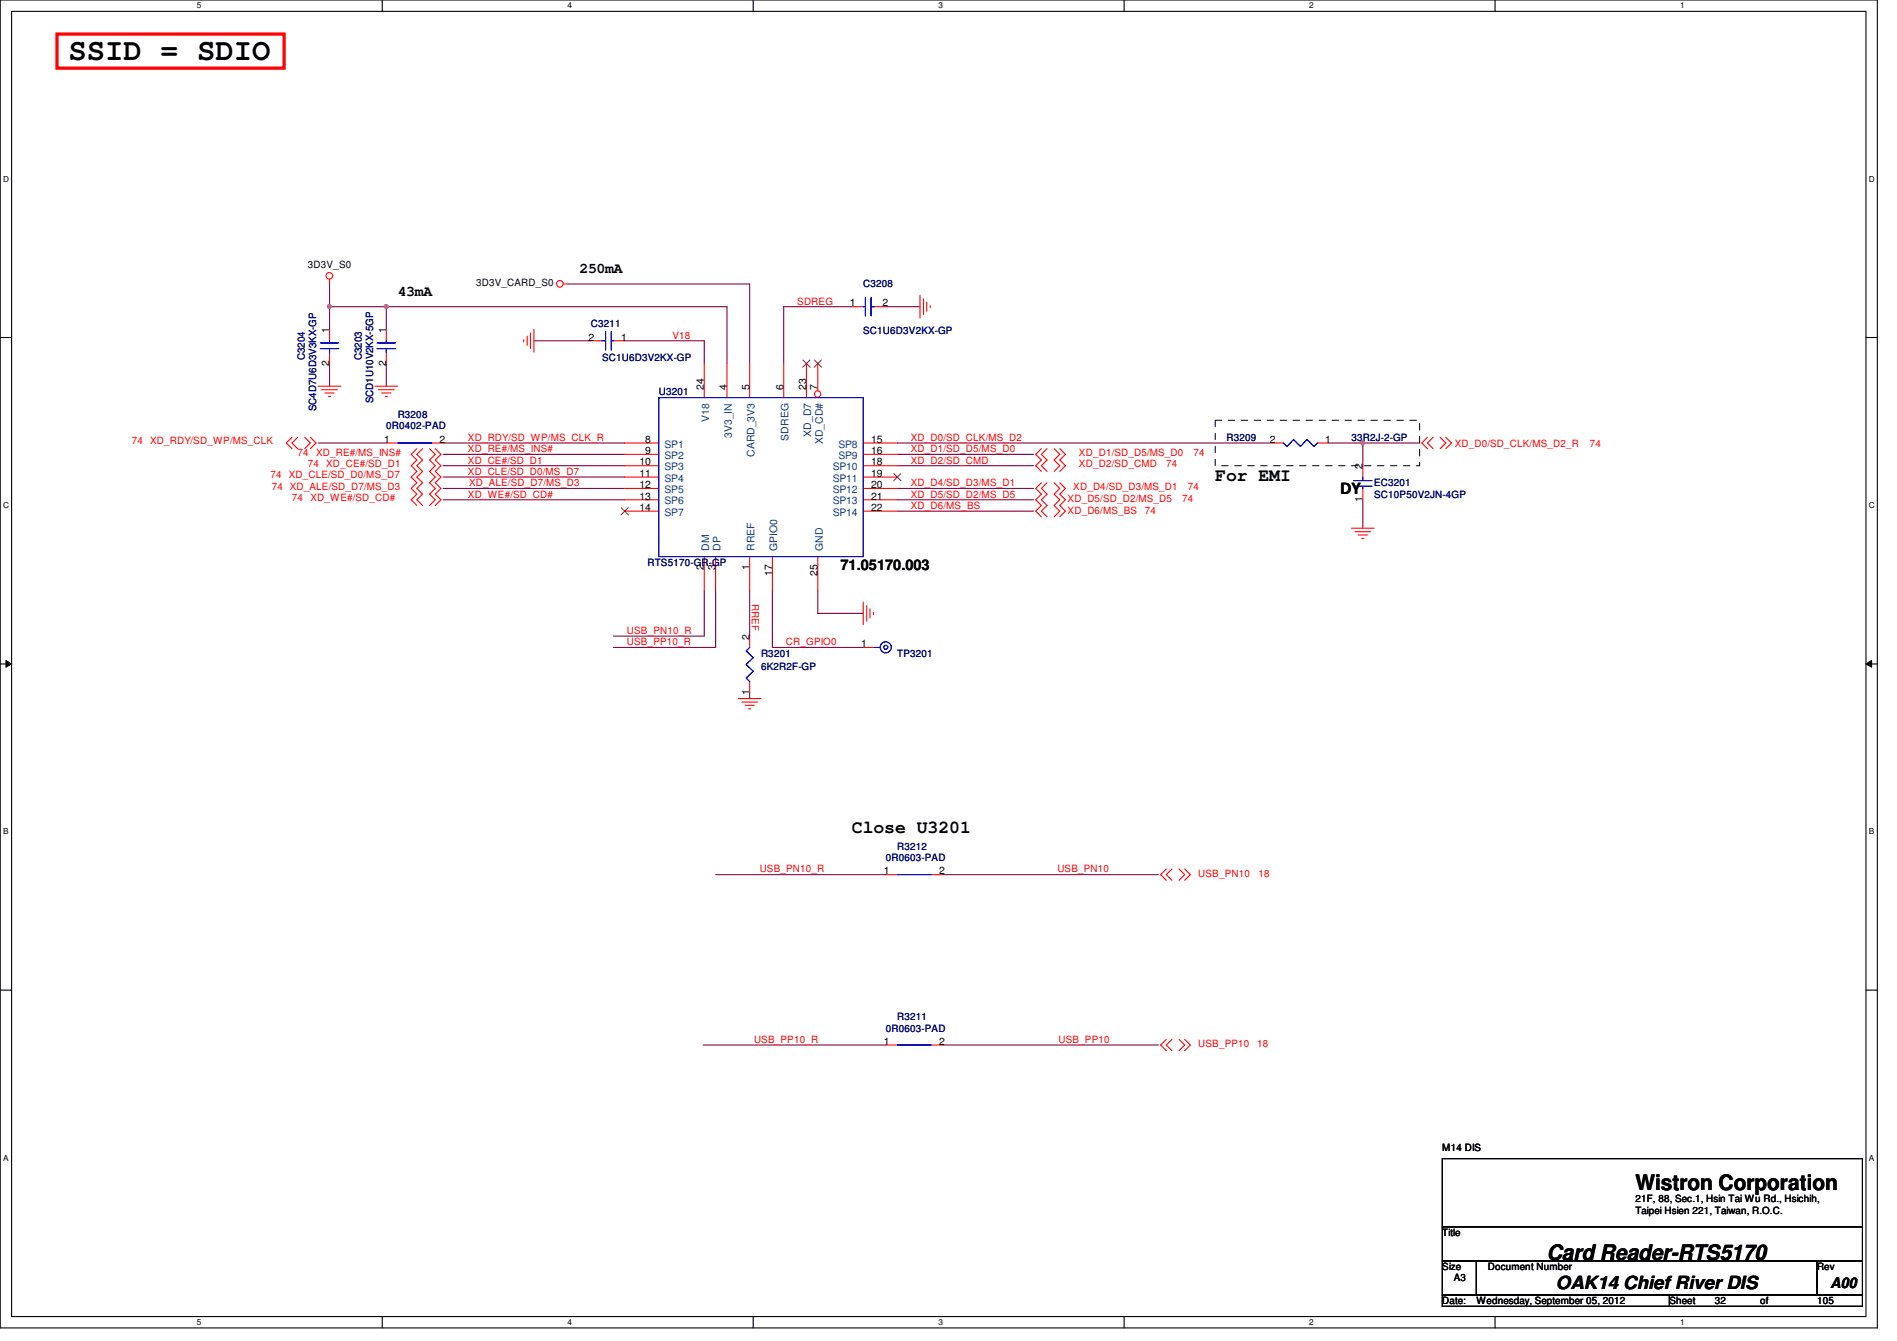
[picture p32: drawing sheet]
<svg xmlns="http://www.w3.org/2000/svg" width="297mm" height="210mm" viewBox="0 0 297 210" stroke-linecap="round" stroke-linejoin="round" font-family="sans-serif">
<defs><g id="words">
<text font-size="4.8" x="10.7" y="9.4">SSID = SDIO</text>
<g font-size="3.3">
<text x="256.1" y="186.3">Wistron Corporation</text>
<text x="242.2" y="197.2">Card Reader-RTS5170</text>
</g>
<g font-size="2.8">
<text x="190.3" y="75.3">For EMI</text>
<text x="209.8" y="77.4">DY</text>
<text x="133.4" y="130.4">Close U3201</text>
<text x="243.6" y="201.7">OAK14 Chief River DIS</text>
</g>
<g font-size="2.3">
<text x="62.3" y="46.3">43mA</text>
<text x="90.7" y="42.8">250mA</text>
<text x="131.6" y="89.2">71.05170.003</text>
<text x="286.6" y="201.5">A00</text>
</g>
<g font-size="1.6">
<text x="48.2" y="42">3D3V_S0</text>
<text x="74.5" y="44.8">3D3V_CARD_S0</text>
<text x="133.1" y="48">1</text>
<text x="138.2" y="48">2</text>
<text x="51.6" y="52.1" transform="rotate(-90 51.6 52.1)">1</text>
<text x="60.4" y="52.1" transform="rotate(-90 60.4 52.1)">1</text>
<text x="92.2" y="53.3">2</text>
<text x="97.3" y="53.3">1</text>
<text x="51.6" y="57.2" transform="rotate(-90 51.6 57.2)">2</text>
<text x="60.4" y="57.2" transform="rotate(-90 60.4 57.2)">2</text>
<text x="110.2" y="61" transform="rotate(-90 110.2 61)">24</text>
<text x="113.8" y="61" transform="rotate(-90 113.8 61)">4</text>
<text x="117.3" y="61" transform="rotate(-90 117.3 61)">5</text>
<text x="122.7" y="61" transform="rotate(-90 122.7 61)">6</text>
<text x="126.2" y="61" transform="rotate(-90 126.2 61)">23</text>
<text x="128" y="61" transform="rotate(-90 128 61)">7</text>
<text x="60.2" y="69.3">1</text>
<text x="68.8" y="69.3">2</text>
<text x="101" y="69.3">8</text>
<text x="101" y="71.1">9</text>
<text x="136.4" y="69.3">15</text>
<text x="136.4" y="71.1">16</text>
<text x="198.8" y="69.3">2</text>
<text x="207.5" y="69.3">1</text>
<text x="100.2" y="72.9">10</text>
<text x="100.2" y="74.6">11</text>
<text x="100.2" y="76.4">12</text>
<text x="136.4" y="76.4">20</text>
<text x="136.4" y="72.9">18</text>
<text x="136.4" y="74.6">19</text>
<text x="213.4" y="73.4" transform="rotate(-90 213.4 73.4)">2</text>
<text x="100.2" y="78.2">13</text>
<text x="100.2" y="80">14</text>
<text x="136.4" y="78.2">21</text>
<text x="136.4" y="80">22</text>
<text x="213.4" y="78.6" transform="rotate(-90 213.4 78.6)">1</text>
<text x="110.2" y="89.2" transform="rotate(-90 110.2 89.2)">2</text>
<text x="112" y="89.2" transform="rotate(-90 112 89.2)">3</text>
<text x="117.3" y="89.2" transform="rotate(-90 117.3 89.2)">1</text>
<text x="120.9" y="90.1" transform="rotate(-90 120.9 90.1)">17</text>
<text x="128" y="90.1" transform="rotate(-90 128 90.1)">25</text>
<text x="117.3" y="100.1" transform="rotate(-90 117.3 100.1)">2</text>
<text x="134.8" y="101.3">1</text>
<text x="117.3" y="108.8" transform="rotate(-90 117.3 108.8)">1</text>
<text x="138.4" y="136.9">1</text>
<text x="147.1" y="136.9">2</text>
<text x="138.4" y="163.5">1</text>
<text x="147.1" y="163.5">2</text>
<text x="225.8" y="180.1">M14 DIS</text>
<text x="256.1" y="188.1">21F, 88, Sec.1, Hsin Tai Wu Rd., Hsichih,</text>
<text x="256.1" y="189.9">Taipei Hsien 221, Taiwan, R.O.C.</text>
<text x="225.8" y="193.5">Title</text>
<text x="225.8" y="198.8">Size</text>
<text x="227.6" y="200.6">A3</text>
<text x="233" y="198.8">Document Number</text>
<text x="284.5" y="198.8">Rev</text>
<text x="225.8" y="204.1">Date:</text>
<text x="231.2" y="204.1">Wednesday, September 05, 2012</text>
<text x="261.4" y="204.1">Sheet</text>
<text x="268.5" y="204.1">32</text>
<text x="275.6" y="204.1">of</text>
<text x="284.5" y="204.1">105</text>
</g>
<g font-size="1.6" fill="#f00">
<text x="124.8" y="47.7">SDREG</text>
<text x="105.3" y="53">V18</text>
<text x="20.7" y="69.6">74 XD_RDY/SD_WP/MS_CLK</text>
<text x="46.6" y="71.3">74</text>
<text x="49.5" y="71.3">XD_RE#/MS_INS#</text>
<text x="73.3" y="69">XD_RDY/SD_WP/MS_CLK_R</text>
<text x="73.3" y="70.8">XD_RE#/MS_INS#</text>
<text x="142.6" y="69">XD_D0/SD_CLK/MS_D2</text>
<text x="142.6" y="70.8">XD_D1/SD_D5/MS_D0</text>
<text x="168.9" y="71.3">XD_D1/SD_D5/MS_D0</text>
<text x="186.9" y="71.3">74</text>
<text x="227.8" y="69.9">XD_D0/SD_CLK/MS_D2_R</text>
<text x="249" y="69.9">74</text>
<text x="42.4" y="74.9">74 XD_CLE/SD_D0/MS_D7</text>
<text x="42.5" y="76.7">74 XD_ALE/SD_D7/MS_D3</text>
<text x="48.2" y="73.1">74 XD_CE#/SD_D1</text>
<text x="73.3" y="74.3">XD_CLE/SD_D0/MS_D7</text>
<text x="73.3" y="72.6">XD_CE#/SD_D1</text>
<text x="73.3" y="77.9">XD_WE#/SD_CD#</text>
<text x="73.4" y="76.1">XD_ALE/SD_D7/MS_D3</text>
<text x="142.6" y="72.6">XD_D2/SD_CMD</text>
<text x="142.6" y="76.1">XD_D4/SD_D3/MS_D1</text>
<text x="142.6" y="77.9">XD_D5/SD_D2/MS_D5</text>
<text x="168.1" y="76.7">XD_D4/SD_D3/MS_D1</text>
<text x="168.9" y="73.1">XD_D2/SD_CMD</text>
<text x="182.6" y="73.1">74</text>
<text x="186" y="76.7">74</text>
<text x="45.7" y="78.4">74</text>
<text x="48.6" y="78.4">XD_WE#/SD_CD#</text>
<text x="142.6" y="79.7">XD_D6/MS_BS</text>
<text x="167.2" y="78.6">XD_D5/SD_D2/MS_D5</text>
<text x="167.2" y="80.4">XD_D6/MS_BS</text>
<text x="179.3" y="80.4">74</text>
<text x="185.1" y="78.6">74</text>
<text x="117.7" y="94.6" transform="rotate(90 117.7 94.6)">RREF</text>
<text x="98.2" y="101">USB_PP10_R</text>
<text x="98.2" y="99.2">USB_PN10_R</text>
<text x="123.1" y="101">CR_GPIO0</text>
<text x="119" y="136.6">USB_PN10_R</text>
<text x="165.6" y="136.6">USB_PN10</text>
<text x="187.6" y="137.3">USB_PN10</text>
<text x="197.1" y="137.3">18</text>
<text x="118.1" y="163.2">USB_PP10_R</text>
<text x="165.7" y="163.2">USB_PP10</text>
<text x="187.6" y="164">USB_PP10</text>
<text x="196.8" y="164">18</text>
</g>
<g font-size="1.6" fill="#000080">
<text x="135.2" y="45">C3208</text>
<text x="92.5" y="51.2">C3211</text>
<text x="135.2" y="52.3">SC1U6D3V2KX-GP</text>
<text x="47.7" y="56.3" transform="rotate(-90 47.7 56.3)">C3204</text>
<text x="56.6" y="56.3" transform="rotate(-90 56.6 56.3)">C3203</text>
<text x="94.3" y="56.6">SC1U6D3V2KX-GP</text>
<text x="49.5" y="64.3" transform="rotate(-90 49.5 64.3)">SC4D7U6D3V3KX-GP</text>
<text x="58.4" y="63.1" transform="rotate(-90 58.4 63.1)">SCD1U10V2KX-5GP</text>
<text x="62.3" y="65.4">R3208</text>
<text x="103.2" y="61.9">U3201</text>
<text x="60.5" y="67.2">0R0402-PAD</text>
<text x="192.1" y="69">R3209</text>
<text x="211.6" y="69">33R2J-2-GP</text>
<text x="215.2" y="76.1">EC3201</text>
<text x="215.2" y="77.9">SC10P50V2JN-4GP</text>
<text x="101.4" y="88.6">RTS5170-GR-GP</text>
<text x="119.2" y="102.8">R3201</text>
<text x="119.2" y="104.9">6K2R2F-GP</text>
<text x="140.5" y="102.8">TP3201</text>
<text x="138.7" y="134.8">0R0603-PAD</text>
<text x="140.5" y="133">R3212</text>
<text x="138.7" y="161.5">0R0603-PAD</text>
<text x="140.5" y="159.7">R3211</text>
</g>
<g font-size="1.6" fill="#004080">
<text x="111" y="66" transform="rotate(-90 111 66)">V18</text>
<text x="104.1" y="70.1">SP1</text>
<text x="104.1" y="71.8">SP2</text>
<text x="114.6" y="68.5" transform="rotate(-90 114.6 68.5)">3V3_IN</text>
<text x="118.1" y="71.5" transform="rotate(-90 118.1 71.5)">CARD_3V3</text>
<text x="123.5" y="69" transform="rotate(-90 123.5 69)">SDREG</text>
<text x="127" y="68.4" transform="rotate(-90 127 68.4)">XD_D7</text>
<text x="128.8" y="69.6" transform="rotate(-90 128.8 69.6)">XD_CD#</text>
<text x="131.3" y="70.1">SP8</text>
<text x="131.3" y="71.8">SP9</text>
<text x="104.1" y="73.6">SP3</text>
<text x="104.1" y="75.4">SP4</text>
<text x="104.1" y="77.2">SP5</text>
<text x="130.4" y="77.2">SP12</text>
<text x="130.4" y="73.6">SP10</text>
<text x="130.4" y="75.4">SP11</text>
<text x="104.1" y="79">SP6</text>
<text x="104.1" y="80.7">SP7</text>
<text x="130.4" y="79">SP13</text>
<text x="130.4" y="80.7">SP14</text>
<text x="111" y="86.2" transform="rotate(-90 111 86.2)">DM</text>
<text x="112.8" y="86.2" transform="rotate(-90 112.8 86.2)">DP</text>
<text x="118.1" y="86.2" transform="rotate(-90 118.1 86.2)">RREF</text>
<text x="121.7" y="86.2" transform="rotate(-90 121.7 86.2)">GPIO0</text>
<text x="128.8" y="86.2" transform="rotate(-90 128.8 86.2)">GND</text>
</g>
<g font-size="1.3">
<text x="30.8" y="1.3">5</text>
<text x="88.9" y="1.3">4</text>
<text x="146.9" y="1.3">3</text>
<text x="205" y="1.3">2</text>
<text x="263.1" y="1.3">1</text>
<text x=".5" y="28.4">D</text>
<text x="292.6" y="28.4">D</text>
<text x=".5" y="79.5">C</text>
<text x="292.6" y="79.5">C</text>
<text x=".5" y="130.6">B</text>
<text x="292.6" y="130.6">B</text>
<text x=".5" y="181.7">A</text>
<text x="292.6" y="181.7">A</text>
<text x="30.8" y="207.4">5</text>
<text x="88.9" y="207.4">4</text>
<text x="146.9" y="207.4">3</text>
<text x="205" y="207.4">2</text>
<text x="263.1" y="207.4">1</text>
</g>
</g></defs>
<path d="M0 0h294v207.9h-294zM1.8 1.8h290.4v204.3h-290.4z" fill="none" stroke="#000" stroke-width=".17"/>
<g fill="#fff">
<path d="M30.8 .2h.7v1.4h-.7z"/>
<path d="M30.8 206.2h.7v1.4h-.7z"/>
</g>
<path d="M59.9 0v1.8M59.9 206.1v1.8" fill="none" stroke="#000" stroke-width=".17"/>
<g fill="#fff">
<path d="M88.9 .2h.6v1.4h-.6z"/>
<path d="M88.9 206.2h.6v1.4h-.6z"/>
</g>
<path d="M117.9 0v1.8M117.9 206.1v1.8" fill="none" stroke="#000" stroke-width=".17"/>
<g fill="#fff">
<path d="M146.9 .2h.7v1.4h-.7z"/>
<path d="M146.9 206.2h.7v1.4h-.7z"/>
</g>
<path d="M176 0v1.8M176 206.1v1.8" fill="none" stroke="#000" stroke-width=".17"/>
<g fill="#fff">
<path d="M205 .2h.7v1.4h-.7z"/>
<path d="M205 206.2h.7v1.4h-.7z"/>
</g>
<path d="M234.1 0v1.8M234.1 206.1v1.8" fill="none" stroke="#000" stroke-width=".17"/>
<g fill="#fff">
<path d="M263.1 .2h.7v1.4h-.7z"/>
<path d="M263.1 206.2h.7v1.4h-.7z"/>
<path d="M.5 27.3h.9v1.4h-.9z"/>
<path d="M292.6 27.3h.9v1.4h-.9z"/>
<path d="M.5 78.4h.9v1.4h-.9z"/>
<path d="M292.6 78.4h.9v1.4h-.9z"/>
</g>
<path d="M0 52.8h1.8M292.2 52.8h1.8" fill="none" stroke="#000" stroke-width=".17"/>
<g fill="#fff">
<path d="M.5 129.5h.8v1.4h-.8z"/>
<path d="M292.6 129.5h.9v1.4h-.9z"/>
</g>
<path d="M0 103.9h1.8M292.2 103.9h1.8" fill="none" stroke="#000" stroke-width=".17"/>
<path d="M.9 103.4l.9 .5-.9 .5zM292.2 103.9l.9-.5v1z" fill="#000"/>
<path d="M.9 103.4l.9 .5-.9 .5zM292.2 103.9l.9-.5v1z" fill="none" stroke="#000" stroke-width=".16"/>
<g fill="#fff">
<path d="M.5 180.5h.8v1.4h-.8z"/>
<path d="M292.6 180.5h.9v1.4h-.9z"/>
</g>
<path d="M0 155h1.8M292.2 155h1.8" fill="none" stroke="#000" stroke-width=".17"/>
<g fill="none" stroke="#800040" stroke-width=".17">
<path d="M49.8 69.3h10.7M69.4 69.3h28.4M69.4 76.5h28.4M69.4 74.7h28.4M69.4 72.9h28.4M69.4 71.1h28.4M69.4 78.2h28.4M140.5 69.3h58.7M213.4 69.3h8.9M110.3 92.5v7.1h-14.2M112.1 92.5v8.8h-16M117.4 92.5v7.1"/>
<path d="M120.9 92.5v8.8h14.3M128.1 92.5v3.5h7.1M117.4 108.5v.8"/>
</g>
<circle cx="213.4" cy="69.3" r=".32" fill="#f0f"/>
<circle cx="213.4" cy="69.3" r=".32" fill="none" stroke="#f0f" stroke-width=".17"/>
<path d="M83.6 53.3h8.9M97.8 53.3h12.5v3.6M113.8 48h-53.3v3.6M140.5 71.1h21.3M140.5 72.9h21.3M140.5 76.5h21.3M140.5 78.2h21.3M208.1 69.3h5.3v3.6M140.5 80h21.3" fill="none" stroke="#800040" stroke-width=".17"/>
<circle cx="60.5" cy="48" r=".32" fill="#f0f"/>
<circle cx="60.5" cy="48" r=".32" fill="none" stroke="#f0f" stroke-width=".17"/>
<path d="M51.6 44.5v3.5M51.6 48v3.6M51.6 56.9v3.6M51.6 48h8.9M60.5 56.9v3.6M113.8 48v8.9" fill="none" stroke="#800040" stroke-width=".17"/>
<circle cx="51.6" cy="48" r=".32" fill="#f0f"/>
<circle cx="51.6" cy="48" r=".32" fill="none" stroke="#f0f" stroke-width=".17"/>
<path d="M88.9 44.4h28.5v12.5M133.4 48h-10.7v8.9M138.7 48h5.4M213.4 78.2v4.5M112.1 136.9h26.6M147.6 136.9h33.8M110.1 163.6h28.6M147.6 163.6h33.8" fill="none" stroke="#800040" stroke-width=".17"/>
<g fill="none" stroke="#f00" stroke-width=".17">
<path d="M51.6 43.7v.7M51.6 51.6v1.7M51.6 55.1v1.8M60.5 51.6v1.7M60.5 55.1v1.8M82 53.2v.3M82.5 52.6v1.5M83.1 52.1v2.5M83.6 51.6v3.5M88.2 44.4h.7M92.5 53.3h1.8M96.1 53.3h1.7"/>
<path d="M110.3 56.9v5.3M113.8 56.9v5.3M117.4 56.9v5.3M122.7 56.9v5.3M126.3 56.9v5.3M133.4 48h1.8M136.9 48h1.8M144.1 46.2v3.6M144.6 46.8v2.4M145.1 47.3v1.4M145.7 47.8v.4M45.7 68.5l-.9 .8 .9 .9"/>
<path d="M46.6 68.5l-.9 .8 .9 .9M47.7 68.5l.9 .8-.9 .9M48.6 68.5l.9 .8-.9 .9M49.8 60.5h3.6M50.4 61h2.4M50.9 61.5h1.4M51.4 62.1h.4M58.7 60.5h3.6M59.3 61h2.4M59.8 61.5h1.4M60.3 62.1h.4M60.5 69.3h1.8"/>
<path d="M65.3 70.2l-.9 .9 .9 .9-.9 .9 .9 .9-.9 .9 .9 .9-.9 .9 .9 .8-.9 .9 .9 .9M66.2 70.2l-.9 .9 .9 .9-.9 .9 .9 .9-.9 .9 .9 .9-.9 .9 .9 .8-.9 .9 .9 .9M67.3 70.2l.9 .9-.9 .9 .9 .9-.9 .9 .9 .9-.9 .9 .9 .9-.9 .8 .9 .9-.9 .9M67.6 69.3h1.8M68.2 70.2l.8 .9-.8 .9 .8 .9-.8 .9 .8 .9-.8 .9 .8 .9-.8 .8 .8 .9-.8 .9M97.8 69.3h5.4M97.8 71.1h5.4M97.8 72.9h5.4M97.8 74.7h5.4M97.8 76.5h5.4M97.8 78.2h5.4M163.1 70.2l-.9 .9 .9 .9-.9 .9 .9 .9"/>
<path d="M163.1 75.6l-.9 .9 .9 .8-.9 .9 .9 .9-.9 .9 .9 .9M164 70.2l-.9 .9 .9 .9-.9 .9 .9 .9M164 75.6l-.9 .9 .9 .8-.9 .9 .9 .9-.9 .9 .9 .9M165.1 70.2l.8 .9-.8 .9 .8 .9-.8 .9M165.1 75.6l.8 .9-.8 .8 .8 .9-.8 .9 .8 .9-.8 .9M165.9 70.2l.9 .9-.9 .9 .9 .9-.9 .9M165.9 75.6l.9 .9-.9 .8 .9 .9-.9 .9 .9 .9-.9 .9M199.2 69.3h1.8M206.3 69.3h1.8M223.5 68.5l-.9 .8 .9 .9M224.4 68.5l-.9 .8 .9 .9M225.5 68.5l.9 .8-.9 .9"/>
<path d="M226.4 68.5l.9 .8-.9 .9M97.8 80h5.4M110.3 87.1v5.4M112.1 87.1v5.4M117.4 87.1v5.4M117.4 99.6v1.7M120.9 87.1v5.4M128.1 87.1v5.4M135.2 94.2v3.6M135.7 94.8v2.4M136.2 95.3v1.4M136.8 95.8v.4"/>
<path d="M211.6 82.7h3.6M212.2 83.2h2.4M212.7 83.7h1.4M213.2 84.3h.4M115.6 109.3h3.6M116.2 109.9h2.4M116.7 110.4h1.4M117.2 111h.4M117.4 106.7v1.8M135.2 101.3h1.7M138.7 136.9h1.8M145.8 136.9h1.8"/>
<path d="M182.6 136l-.9 .9 .9 .9M183.5 136l-.9 .9 .9 .9M184.6 136l.9 .9-.9 .9M185.5 136l.9 .9-.9 .9M138.7 163.6h1.8M145.8 163.6h1.8M182.6 162.7l-.9 .9 .9 .9M183.5 162.7l-.9 .9 .9 .9M184.6 162.7l.9 .9-.9 .9M185.5 162.7l.9 .9-.9 .9"/>
<circle cx="51.6" cy="43.2" r=".52"/>
<circle cx="87.7" cy="44.4" r=".52"/>
</g>
<path d="M225.8 181.4h65.8v10.6h-65.8zM225.8 192h65.8v5.4h-65.8zM225.8 197.4h5.4v5.3h-5.4zM231.2 197.4h53.3v5.3h-53.3zM284.5 197.4h7.1v5.3h-7.1zM225.8 202.7h35.6v1.8h-35.6zM261.4 202.7h30.2v1.8h-30.2z" fill="none" stroke="#000" stroke-width=".17"/>
<path d="M8.9 5.3h35.6v5.4h-35.6z" fill="none" stroke="#f00" stroke-width=".51"/>
<path d="M190.3 65.8h32v7.1h-32z" fill="none" stroke="#000" stroke-width=".16" stroke-dasharray="1 1 1 1 1 1 1 1"/>
<g fill="none" stroke="#00f" stroke-width=".17">
<path d="M50.2 53.7h2.8M50.2 54.6h2.8M51.6 53.3v.4M51.6 54.6v.5M59.1 54.6h2.8M59.1 53.7h2.8M60.5 53.3v.4M60.5 54.6v.5M94.3 53.3h.5M94.8 51.9v2.9M95.7 51.9v2.9M95.7 53.3h.4"/>
<path d="M135.2 48h.3M135.5 46.6v2.8M136.4 48h.5M136.4 46.6v2.8M62.3 69.3h5.3M201 69.3l.5 .6 1.1-1.1 1 1.1 1.1-1.1 1 1.1 .6-.6M117.4 101.3l-.6 .6 1.1 1.1-1.1 1 1.1 1.1-1.1 1 .6 .6M136.9 101.3h.9M140.5 136.9h5.3M140.5 163.6h5.3"/>
<circle cx="138.7" cy="101.3" r=".32"/>
<circle cx="138.7" cy="101.3" r=".87"/>
</g>
<path d="M125.7 56.3l1.2 1.2M126.8 56.3l-1.1 1.2M97.3 79.5l1.1 1.1M98.4 79.5l-1.2 1.1" fill="none" stroke="#804000" stroke-width=".16"/>
<circle cx="128" cy="61.7" r=".5" fill="#fff"/>
<g fill="none" stroke="#f00" stroke-width=".17">
<path d="M128.1 56.9v4.3M135.2 76.5h5.3M135.2 72.9h5.3M135.2 78.2h5.3M135.2 74.7h5.3M135.2 69.3h5.3M135.2 71.1h5.3M213.4 72.9v1.8M213.4 76.5v1.7M135.2 80h5.3"/>
<circle cx="128" cy="61.7" r=".5"/>
</g>
<path d="M127.5 56.3l1.1 1.2M128.6 56.3l-1.1 1.2M140 74.1l1.1 1.2M141.1 74.1l-1.2 1.2" fill="none" stroke="#804000" stroke-width=".16"/>
<path d="M103.2 62.2h32v24.9h-32zM212 76.1h2.8M212 75.2h2.8M213.4 76.1v.4M213.4 74.7v.5" fill="none" stroke="#00f" stroke-width=".17"/>
<circle cx="213.4" cy="69.3" r=".32" fill="#f0f"/>
<circle cx="213.4" cy="69.3" r=".32" fill="none" stroke="#f0f" stroke-width=".17"/>
<circle cx="60.5" cy="48" r=".32" fill="#f0f"/>
<circle cx="60.5" cy="48" r=".32" fill="none" stroke="#f0f" stroke-width=".17"/>
<circle cx="51.6" cy="48" r=".32" fill="#f0f"/>
<circle cx="51.6" cy="48" r=".32" fill="none" stroke="#f0f" stroke-width=".17"/>
<use href="#words"/>
</svg>
